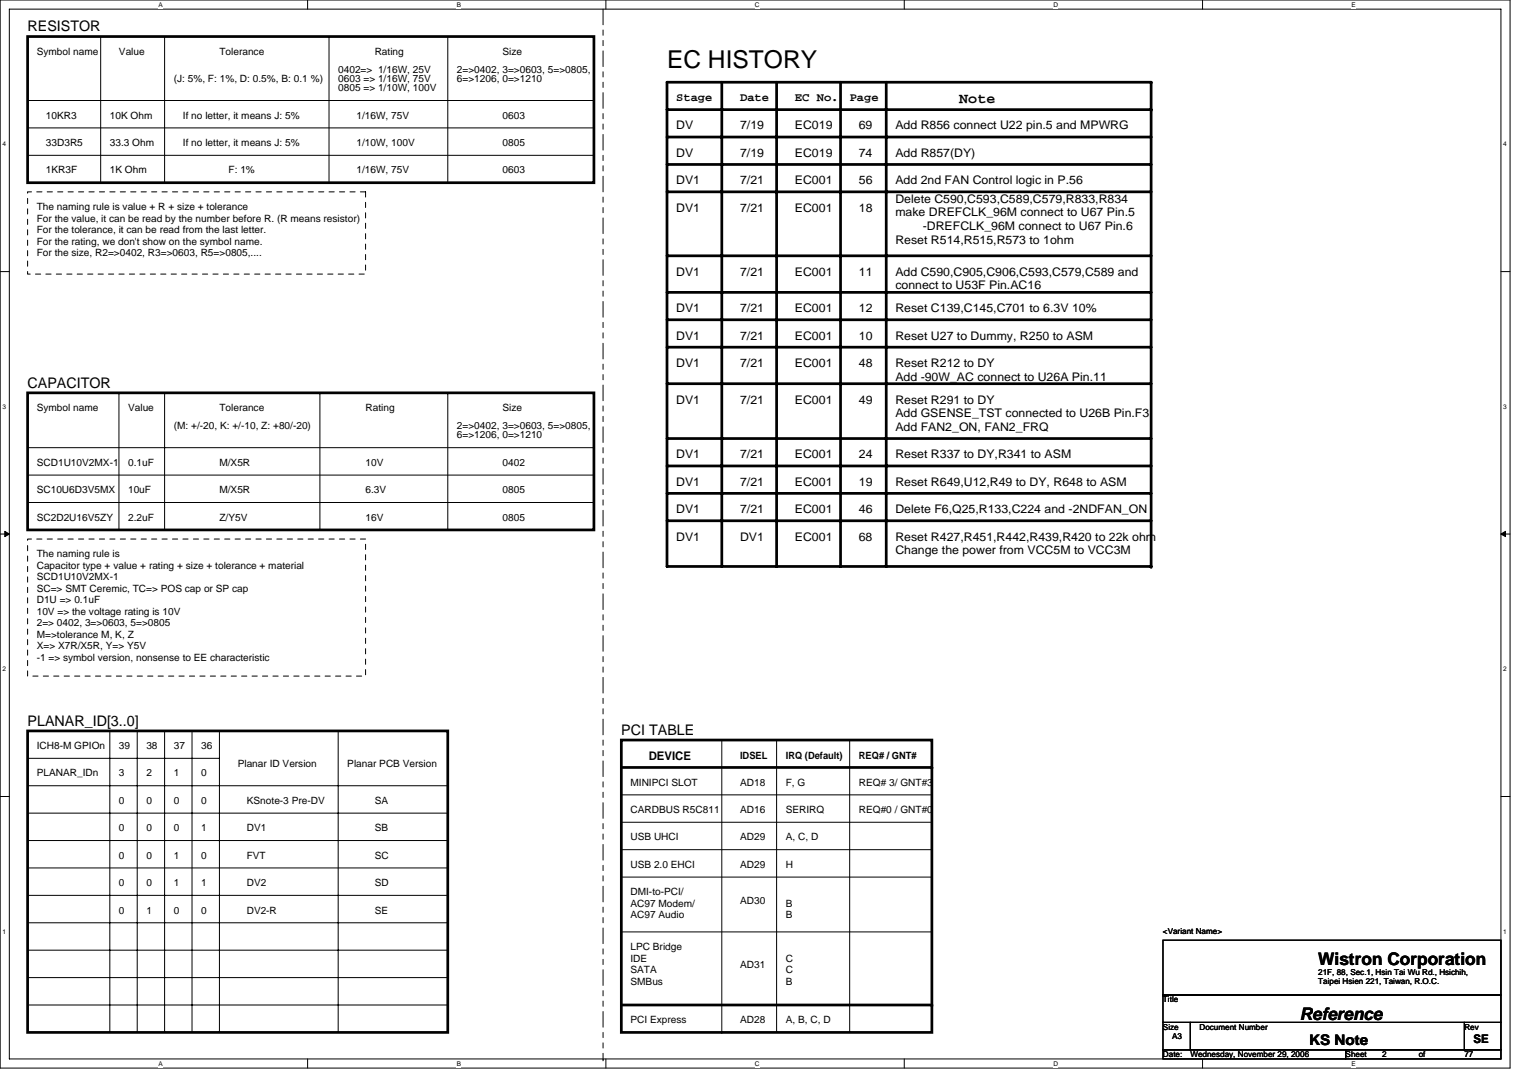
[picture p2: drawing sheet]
<svg xmlns="http://www.w3.org/2000/svg" width="297mm" height="210mm" viewBox="0 0 297 210" stroke-linecap="round" stroke-linejoin="round" font-family="sans-serif">
<defs><g id="words">
<text font-size="4.8" x="129.8" y="13.2">EC HISTORY</text>
<g font-size="3.4">
<text x="256.6" y="187.9">Wistron Corporation</text>
<text x="253" y="198.5">Reference</text>
</g>
<g font-size="2.8">
<text x="5.4" y="6.1">RESISTOR</text>
<text x="186.7" y="20.1">Note</text>
<text x="5.4" y="75.4">CAPACITOR</text>
<text x="5.4" y="141.2">PLANAR_ID[3..0]</text>
<text x="120.9" y="143">PCI TABLE</text>
<text x="254.8" y="203.4">KS Note</text>
</g>
<g font-size="2.3">
<text x="131.6" y="19.7">Stage</text>
<text x="144.1" y="19.7">Date</text>
<text x="154.7" y="19.7">EC No.</text>
<text x="165.4" y="19.7">Page</text>
<text x="131.6" y="25.2">DV</text>
<text x="144.1" y="25.2">7/19</text>
<text x="154.7" y="25.2">EC019</text>
<text x="167.2" y="25.2">69</text>
<text x="174.3" y="25.2">Add R856 connect U22 pin.5 and MPWRG</text>
<text x="131.6" y="30.5">DV</text>
<text x="131.6" y="35.9">DV1</text>
<text x="144.1" y="35.9">7/21</text>
<text x="144.1" y="30.5">7/19</text>
<text x="154.7" y="35.9">EC001</text>
<text x="154.7" y="30.5">EC019</text>
<text x="167.2" y="30.5">74</text>
<text x="167.2" y="35.9">56</text>
<text x="174.3" y="30.5">Add R857(DY)</text>
<text x="174.3" y="35.9">Add 2nd FAN Control logic in P.56</text>
<text x="131.6" y="41.2">DV1</text>
<text x="144.1" y="41.2">7/21</text>
<text x="154.7" y="41.2">EC001</text>
<text x="167.2" y="41.2">18</text>
<text x="174.3" y="39.4">Delete C590,C593,C589,C579,R833,R834</text>
<text x="174.3" y="42.1">make DREFCLK_96M connect to U67 Pin.5</text>
<text x="174.3" y="47.4">Reset R514,R515,R573 to 1ohm</text>
<text x="179.6" y="44.7">-DREFCLK_96M connect to U67 Pin.6</text>
<text x="131.6" y="53.6">DV1</text>
<text x="144.1" y="53.6">7/21</text>
<text x="154.7" y="53.6">EC001</text>
<text x="167.2" y="53.6">11</text>
<text x="174.3" y="53.6">Add C590,C905,C906,C593,C579,C589 and</text>
<text x="174.3" y="56.3">connect to U53F Pin.AC16</text>
<text x="131.6" y="60.7">DV1</text>
<text x="144.1" y="60.7">7/21</text>
<text x="154.7" y="60.7">EC001</text>
<text x="167.2" y="60.7">12</text>
<text x="174.3" y="60.7">Reset C139,C145,C701 to 6.3V 10%</text>
<text x="131.6" y="66.1">DV1</text>
<text x="131.6" y="71.4">DV1</text>
<text x="144.1" y="66.1">7/21</text>
<text x="144.1" y="71.4">7/21</text>
<text x="154.7" y="66.1">EC001</text>
<text x="154.7" y="71.4">EC001</text>
<text x="167.2" y="66.1">10</text>
<text x="167.2" y="71.4">48</text>
<text x="174.3" y="66.1">Reset U27 to Dummy, R250 to ASM</text>
<text x="174.3" y="71.4">Reset R212 to DY</text>
<text x="174.3" y="74.1">Add -90W_AC connect to U26A Pin.11</text>
<text x="131.6" y="78.5">DV1</text>
<text x="144.1" y="78.5">7/21</text>
<text x="154.7" y="78.5">EC001</text>
<text x="167.2" y="78.5">49</text>
<text x="174.3" y="78.5">Reset R291 to DY</text>
<text x="174.3" y="81.2">Add GSENSE_TST connected to U26B Pin.F3</text>
<text x="174.3" y="83.9">Add FAN2_ON, FAN2_FRQ</text>
<text x="131.6" y="89.2">DV1</text>
<text x="144.1" y="89.2">7/21</text>
<text x="154.7" y="89.2">EC001</text>
<text x="167.2" y="89.2">24</text>
<text x="174.3" y="89.2">Reset R337 to DY,R341 to ASM</text>
<text x="131.6" y="94.5">DV1</text>
<text x="144.1" y="94.5">7/21</text>
<text x="154.7" y="94.5">EC001</text>
<text x="167.2" y="94.5">19</text>
<text x="174.3" y="94.5">Reset R649,U12,R49 to DY, R648 to ASM</text>
<text x="131.6" y="99.9">DV1</text>
<text x="144.1" y="99.9">7/21</text>
<text x="154.7" y="99.9">EC001</text>
<text x="167.2" y="99.9">46</text>
<text x="174.3" y="99.9">Delete F6,Q25,R133,C224 and -2NDFAN_ON</text>
<text x="131.6" y="105.2">DV1</text>
<text x="144.1" y="105.2">DV1</text>
<text x="154.7" y="105.2">EC001</text>
<text x="167.2" y="105.2">68</text>
<text x="174.3" y="105.2">Reset R427,R451,R442,R439,R420 to 22k ohm</text>
<text x="174.3" y="107.9">Change the power from VCC5M to VCC3M</text>
<text x="126.3" y="147.9">DEVICE</text>
<text x="286.8" y="202.9">SE</text>
</g>
<g font-size="1.9">
<text x="7.2" y="10.6">Symbol name</text>
<text x="23.2" y="10.6">Value</text>
<text x="42.7" y="10.6">Tolerance</text>
<text x="72.9" y="10.6">Rating</text>
<text x="97.8" y="10.6">Size</text>
<text x="33.8" y="16">(J: 5%, F: 1%, D: 0.5%, B: 0.1 %)</text>
<text x="65.8" y="16">0603 =&gt; 1/16W, 75V</text>
<text x="65.8" y="14.2">0402=&gt; 1/16W, 25V</text>
<text x="65.8" y="17.8">0805 =&gt; 1/10W, 100V</text>
<text x="88.9" y="16">6=&gt;1206, 0=&gt;1210</text>
<text x="88.9" y="14.2">2=&gt;0402, 3=&gt;0603, 5=&gt;0805,</text>
<text x="8.9" y="23.1">10KR3</text>
<text x="21.4" y="23.1">10K Ohm</text>
<text x="35.6" y="23.1">If no letter, it means J: 5%</text>
<text x="69.4" y="23.1">1/16W, 75V</text>
<text x="97.8" y="23.1">0603</text>
<text x="8.9" y="28.4">33D3R5</text>
<text x="21.4" y="28.4">33.3 Ohm</text>
<text x="35.6" y="28.4">If no letter, it means J: 5%</text>
<text x="69.4" y="28.4">1/10W, 100V</text>
<text x="97.8" y="28.4">0805</text>
<text x="8.9" y="33.8">1KR3F</text>
<text x="21.4" y="33.8">1K Ohm</text>
<text x="44.5" y="33.8">F: 1%</text>
<text x="69.4" y="33.8">1/16W, 75V</text>
<text x="97.8" y="33.8">0603</text>
<text x="7.2" y="40.9">The naming rule is value + R + size + tolerance</text>
<text x="7.2" y="43.1">For the value, it can be read by the number before R. (R means resistor)</text>
<text x="7.2" y="45.4">For the tolerance, it can be read from the last letter.</text>
<text x="7.2" y="47.6">For the rating, we don't show on the symbol name.</text>
<text x="7.2" y="49.8">For the size, R2=&gt;0402, R3=&gt;0603, R5=&gt;0805,....</text>
<text x="7.2" y="80">Symbol name</text>
<text x="24.9" y="80">Value</text>
<text x="33.8" y="83.5">(M: +/-20, K: +/-10, Z: +80/-20)</text>
<text x="42.7" y="80">Tolerance</text>
<text x="71.2" y="80">Rating</text>
<text x="88.9" y="83.5">2=&gt;0402, 3=&gt;0603, 5=&gt;0805,</text>
<text x="97.8" y="80">Size</text>
<text x="88.9" y="85.3">6=&gt;1206, 0=&gt;1210</text>
<text x="7.2" y="90.7">SCD1U10V2MX-1</text>
<text x="7.2" y="96">SC10U6D3V5MX</text>
<text x="24.9" y="90.7">0.1uF</text>
<text x="24.9" y="96">10uF</text>
<text x="42.7" y="96">M/X5R</text>
<text x="42.7" y="90.7">M/X5R</text>
<text x="71.2" y="90.7">10V</text>
<text x="71.2" y="96">6.3V</text>
<text x="97.8" y="96">0805</text>
<text x="97.8" y="90.7">0402</text>
<text x="7.2" y="101.3">SC2D2U16V5ZY</text>
<text x="24.9" y="101.3">2.2uF</text>
<text x="42.7" y="101.3">Z/Y5V</text>
<text x="71.2" y="101.3">16V</text>
<text x="97.8" y="101.3">0805</text>
<text x="7.2" y="108.4">The naming rule is</text>
<text x="7.2" y="110.7">Capacitor type + value + rating + size + tolerance + material</text>
<text x="7.2" y="112.9">SCD1U10V2MX-1</text>
<text x="7.2" y="115.2">SC=&gt; SMT Ceremic, TC=&gt; POS cap or SP cap</text>
<text x="7.2" y="117.4">D1U =&gt; 0.1uF</text>
<text x="7.2" y="119.7">10V =&gt; the voltage rating is 10V</text>
<text x="7.2" y="121.9">2=&gt; 0402, 3=&gt;0603, 5=&gt;0805</text>
<text x="7.2" y="124.1">M=&gt;tolerance M, K, Z</text>
<text x="7.2" y="126.4">X=&gt; X7R/X5R, Y=&gt; Y5V</text>
<text x="7.2" y="128.6">-1 =&gt; symbol version, nonsense to EE characteristic</text>
<text x="7.2" y="145.8">ICH8-M GPIOn</text>
<text x="23.2" y="145.8">39</text>
<text x="28.5" y="145.8">38</text>
<text x="33.8" y="145.8">37</text>
<text x="39.2" y="145.8">36</text>
<text x="46.3" y="149.3">Planar ID Version</text>
<text x="67.6" y="149.3">Planar PCB Version</text>
<text x="144.1" y="147.6">IDSEL</text>
<text x="152.9" y="147.6">IRQ (Default)</text>
<text x="167.2" y="147.6">REQ# / GNT#</text>
<text x="7.2" y="151.1">PLANAR_IDn</text>
<text x="23.2" y="151.1">3</text>
<text x="28.5" y="151.1">2</text>
<text x="33.8" y="151.1">1</text>
<text x="39.2" y="151.1">0</text>
<text x="122.7" y="152.9">MINIPCI SLOT</text>
<text x="144.1" y="152.9">AD18</text>
<text x="152.9" y="152.9">F, G</text>
<text x="167.2" y="152.9">REQ# 3/ GNT#3</text>
<text x="23.2" y="156.4">0</text>
<text x="23.2" y="161.8">0</text>
<text x="28.5" y="156.4">0</text>
<text x="28.5" y="161.8">0</text>
<text x="33.8" y="161.8">0</text>
<text x="33.8" y="156.4">0</text>
<text x="39.2" y="161.8">1</text>
<text x="39.2" y="156.4">0</text>
<text x="48" y="161.8">DV1</text>
<text x="48" y="156.4">KSnote-3 Pre-DV</text>
<text x="72.9" y="161.8">SB</text>
<text x="72.9" y="156.4">SA</text>
<text x="122.7" y="158.2">CARDBUS R5C811</text>
<text x="144.1" y="158.2">AD16</text>
<text x="152.9" y="158.2">SERIRQ</text>
<text x="167.2" y="158.2">REQ#0 / GNT#0</text>
<text x="23.2" y="167.1">0</text>
<text x="28.5" y="167.1">0</text>
<text x="33.8" y="167.1">1</text>
<text x="39.2" y="167.1">0</text>
<text x="48" y="167.1">FVT</text>
<text x="72.9" y="167.1">SC</text>
<text x="122.7" y="163.6">USB UHCI</text>
<text x="144.1" y="163.6">AD29</text>
<text x="152.9" y="163.6">A, C, D</text>
<text x="23.2" y="172.4">0</text>
<text x="28.5" y="172.4">0</text>
<text x="33.8" y="172.4">1</text>
<text x="39.2" y="172.4">1</text>
<text x="48" y="172.4">DV2</text>
<text x="72.9" y="172.4">SD</text>
<text x="122.7" y="168.9">USB 2.0 EHCI</text>
<text x="144.1" y="168.9">AD29</text>
<text x="152.9" y="168.9">H</text>
<text x="23.2" y="177.8">0</text>
<text x="28.5" y="177.8">1</text>
<text x="33.8" y="177.8">0</text>
<text x="39.2" y="177.8">0</text>
<text x="48" y="177.8">DV2-R</text>
<text x="72.9" y="177.8">SE</text>
<text x="122.7" y="174.2">DMI-to-PCI/</text>
<text x="122.7" y="176.5">AC97 Modem/</text>
<text x="122.7" y="178.7">AC97 Audio</text>
<text x="144.1" y="176">AD30</text>
<text x="152.9" y="176.5">B</text>
<text x="152.9" y="178.7">B</text>
<text x="122.7" y="184.9">LPC Bridge</text>
<text x="122.7" y="187.1">IDE</text>
<text x="122.7" y="189.4">SATA</text>
<text x="122.7" y="191.6">SMBus</text>
<text x="144.1" y="188.4">AD31</text>
<text x="152.9" y="187.1">C</text>
<text x="152.9" y="189.4">C</text>
<text x="152.9" y="191.6">B</text>
<text x="122.7" y="199.1">PCI Express</text>
<text x="144.1" y="199.1">AD28</text>
<text x="152.9" y="199.1">A, B, C, D</text>
</g>
<g font-size="1.6">
<text x="226.4" y="181.7">&lt;Variant Name&gt;</text>
<text x="256.6" y="189.7">21F, 88, Sec.1, Hsin Tai Wu Rd., Hsichih,</text>
<text x="256.6" y="191.5">Taipei Hsien 221, Taiwan, R.O.C.</text>
<text x="226.4" y="195.1">Title</text>
<text x="226.4" y="200.4">Size</text>
<text x="228.2" y="202.2">A3</text>
<text x="233.5" y="200.4">Document Number</text>
<text x="285" y="200.4">Rev</text>
<text x="226.4" y="205.7">Date:</text>
<text x="231.7" y="205.7">Wednesday, November 29, 2006</text>
<text x="261.9" y="205.7">Sheet</text>
<text x="269" y="205.7">2</text>
<text x="276.2" y="205.7">of</text>
<text x="285" y="205.7">77</text>
</g>
<g font-size="1.3">
<text x="30.8" y="1.3">A</text>
<text x="88.9" y="1.3">B</text>
<text x="147" y="1.3">C</text>
<text x="205" y="1.3">D</text>
<text x="263.1" y="1.3">E</text>
<text x=".5" y="28.4">4</text>
<text x="292.6" y="28.4">4</text>
<text x=".5" y="79.5">3</text>
<text x="292.6" y="79.5">3</text>
<text x=".5" y="130.6">2</text>
<text x="292.6" y="130.6">2</text>
<text x=".5" y="181.7">1</text>
<text x="292.6" y="181.7">1</text>
<text x="30.8" y="207.4">A</text>
<text x="88.9" y="207.4">B</text>
<text x="147" y="207.4">C</text>
<text x="205" y="207.4">D</text>
<text x="263.1" y="207.4">E</text>
</g>
</g></defs>
<path d="M0 0h293.9v207.9h-293.9zM1.8 1.8h290.4v204.3h-290.4z" fill="none" stroke="#000" stroke-width=".19"/>
<g fill="#fff">
<path d="M30.8 .2h.9v1.4h-.9z"/>
<path d="M30.8 206.3h.9v1.4h-.9z"/>
</g>
<path d="M59.9 0v1.8M59.9 206.1v1.8" fill="none" stroke="#000" stroke-width=".19"/>
<g fill="#fff">
<path d="M88.9 .2h.8v1.4h-.8z"/>
<path d="M88.9 206.3h.8v1.4h-.8z"/>
</g>
<path d="M117.9 0v1.8M117.9 206.1v1.8" fill="none" stroke="#000" stroke-width=".19"/>
<g fill="#fff">
<path d="M147 .2h.9v1.4h-.9z"/>
<path d="M147 206.3h.9v1.4h-.9z"/>
</g>
<path d="M176 0v1.8M176 206.1v1.8" fill="none" stroke="#000" stroke-width=".19"/>
<g fill="#fff">
<path d="M205 .2h.9v1.4h-.9z"/>
<path d="M205 206.3h.9v1.4h-.9z"/>
</g>
<path d="M234.1 0v1.8M234.1 206.1v1.8" fill="none" stroke="#000" stroke-width=".19"/>
<g fill="#fff">
<path d="M263.1 .2h.8v1.4h-.8z"/>
<path d="M263.1 206.3h.8v1.4h-.8z"/>
<path d="M.5 27.3h.7v1.4h-.7z"/>
<path d="M292.6 27.3h.7v1.4h-.7z"/>
<path d="M.5 78.4h.7v1.4h-.7z"/>
<path d="M292.6 78.4h.7v1.4h-.7z"/>
</g>
<path d="M0 52.9h1.8M292.2 52.9h1.7" fill="none" stroke="#000" stroke-width=".19"/>
<g fill="#fff">
<path d="M.5 129.5h.7v1.4h-.7z"/>
<path d="M292.6 129.5h.7v1.4h-.7z"/>
</g>
<path d="M0 103.9h1.8M292.2 103.9h1.7" fill="none" stroke="#000" stroke-width=".19"/>
<path d="M.9 103.4l.9 .5-.9 .5zM292.2 103.9l.8-.5v1z" fill="#000" stroke="#000" stroke-width=".19"/>
<g fill="#fff">
<path d="M.5 180.5h.7v1.4h-.7z"/>
<path d="M292.6 180.5h.7v1.4h-.7z"/>
</g>
<g fill="none" stroke="#000" stroke-width=".19">
<path d="M5.4 19.6h110.2M19.6 7.1h.1M19.6 7.1v28.5M32 7.1h.1M32 7.1v28.5M64 7.1h.1M64 7.1v28.5M87.2 7.1v28.5M5.4 24.9h110.2M5.4 30.2h110.2M115.6 24.9h.1M115.6 30.2h.1"/>
<path d="M23.2 76.5h.1M23.2 76.5v26.6M32 76.5v26.6M62.3 76.5h.1M62.3 76.5v26.6M87.2 76.5h.1M87.2 76.5v26.6M5.4 97.8h110.2M5.4 87.1h110.2M5.4 92.5h110.2M115.6 97.8h.1M115.6 87.1h.1"/>
<path d="M115.6 92.5h.1M0 155h1.8M5.4 147.6h37.3M5.4 158.2h81.8M5.4 152.9h81.8M21.4 142.2v58.7M26.7 142.2v58.7M32 142.2v58.7M37.4 142.2v58.7M42.7 142.2v58.7M65.8 142.2v58.7M120.9 154.7h60.5"/>
<path d="M140.5 144v56.9M151.2 144v56.9M165.4 144v56.9M181.4 154.7h.1M292.2 155h1.7M5.4 174.2h81.8M5.4 179.6h81.8M5.4 163.6h81.8M5.4 168.9h81.8M87.2 168.9h.1M120.9 170.7h60.5M120.9 165.4h60.5"/>
<path d="M120.9 160h60.5M5.4 190.2h81.8M5.4 184.9h81.8M5.4 195.6h81.8M87.2 195.6h.1M120.9 181.4h60.5M181.4 181.4h.1M226.4 199h5.3v5.3h-5.3zM226.4 183h65.8v10.6h-65.8zM226.4 193.6h65.8v5.4h-65.8zM231.7 199h53.3v5.3h-53.3zM285 199h7.2v5.3h-7.2z"/>
<path d="M140.5 200.9h.1M226.4 204.3h35.5v1.8h-35.5zM261.9 204.3h30.3v1.8h-30.3z"/>
</g>
<path d="M117.4 1.8v204.4M117.4 206.2h.1" fill="none" stroke="#000" stroke-width=".19" stroke-dasharray="3 1 1 1 1 1"/>
<g fill="none" stroke="#000" stroke-width=".53">
<path d="M5.4 7.1h110.2v28.5h-110.2zM140.5 16v94.2M151.2 16v94.2M163.6 16v94.2M172.5 16v94.2M224.1 16h.1M224.1 16h-94.3v5.3M224.1 16v5.3M129.8 21.3h94.3M129.8 21.3v88.9h94.3M129.8 26.7h94.3M129.8 32h94.3"/>
<path d="M129.8 37.3h94.3M224.1 21.3h.1M224.1 21.3v88.9M129.8 49.8h94.3M129.8 56.9h94.3M5.4 76.5h110.2v26.6h-110.2zM129.8 62.2h94.3M129.8 67.6h94.3M129.8 74.7h94.3M129.8 85.3h94.3M129.8 90.7h94.3M129.8 96h94.3"/>
<path d="M129.8 101.3h94.3M224.1 110.2h.1M5.4 142.2h81.8v58.7h-81.8zM120.9 144h60.5v56.9h-60.5zM120.9 149.4h60.5M181.4 149.4h.1M120.9 195.6h60.5M181.4 195.6h.1"/>
</g>
<path d="M5.4 37.3h65.8v16h-65.8zM5.4 104.9h65.8v26.7h-65.8z" fill="none" stroke="#000" stroke-width=".19" stroke-dasharray="1 1 1 1 1 1 1 1"/>
<use href="#words"/>
</svg>
